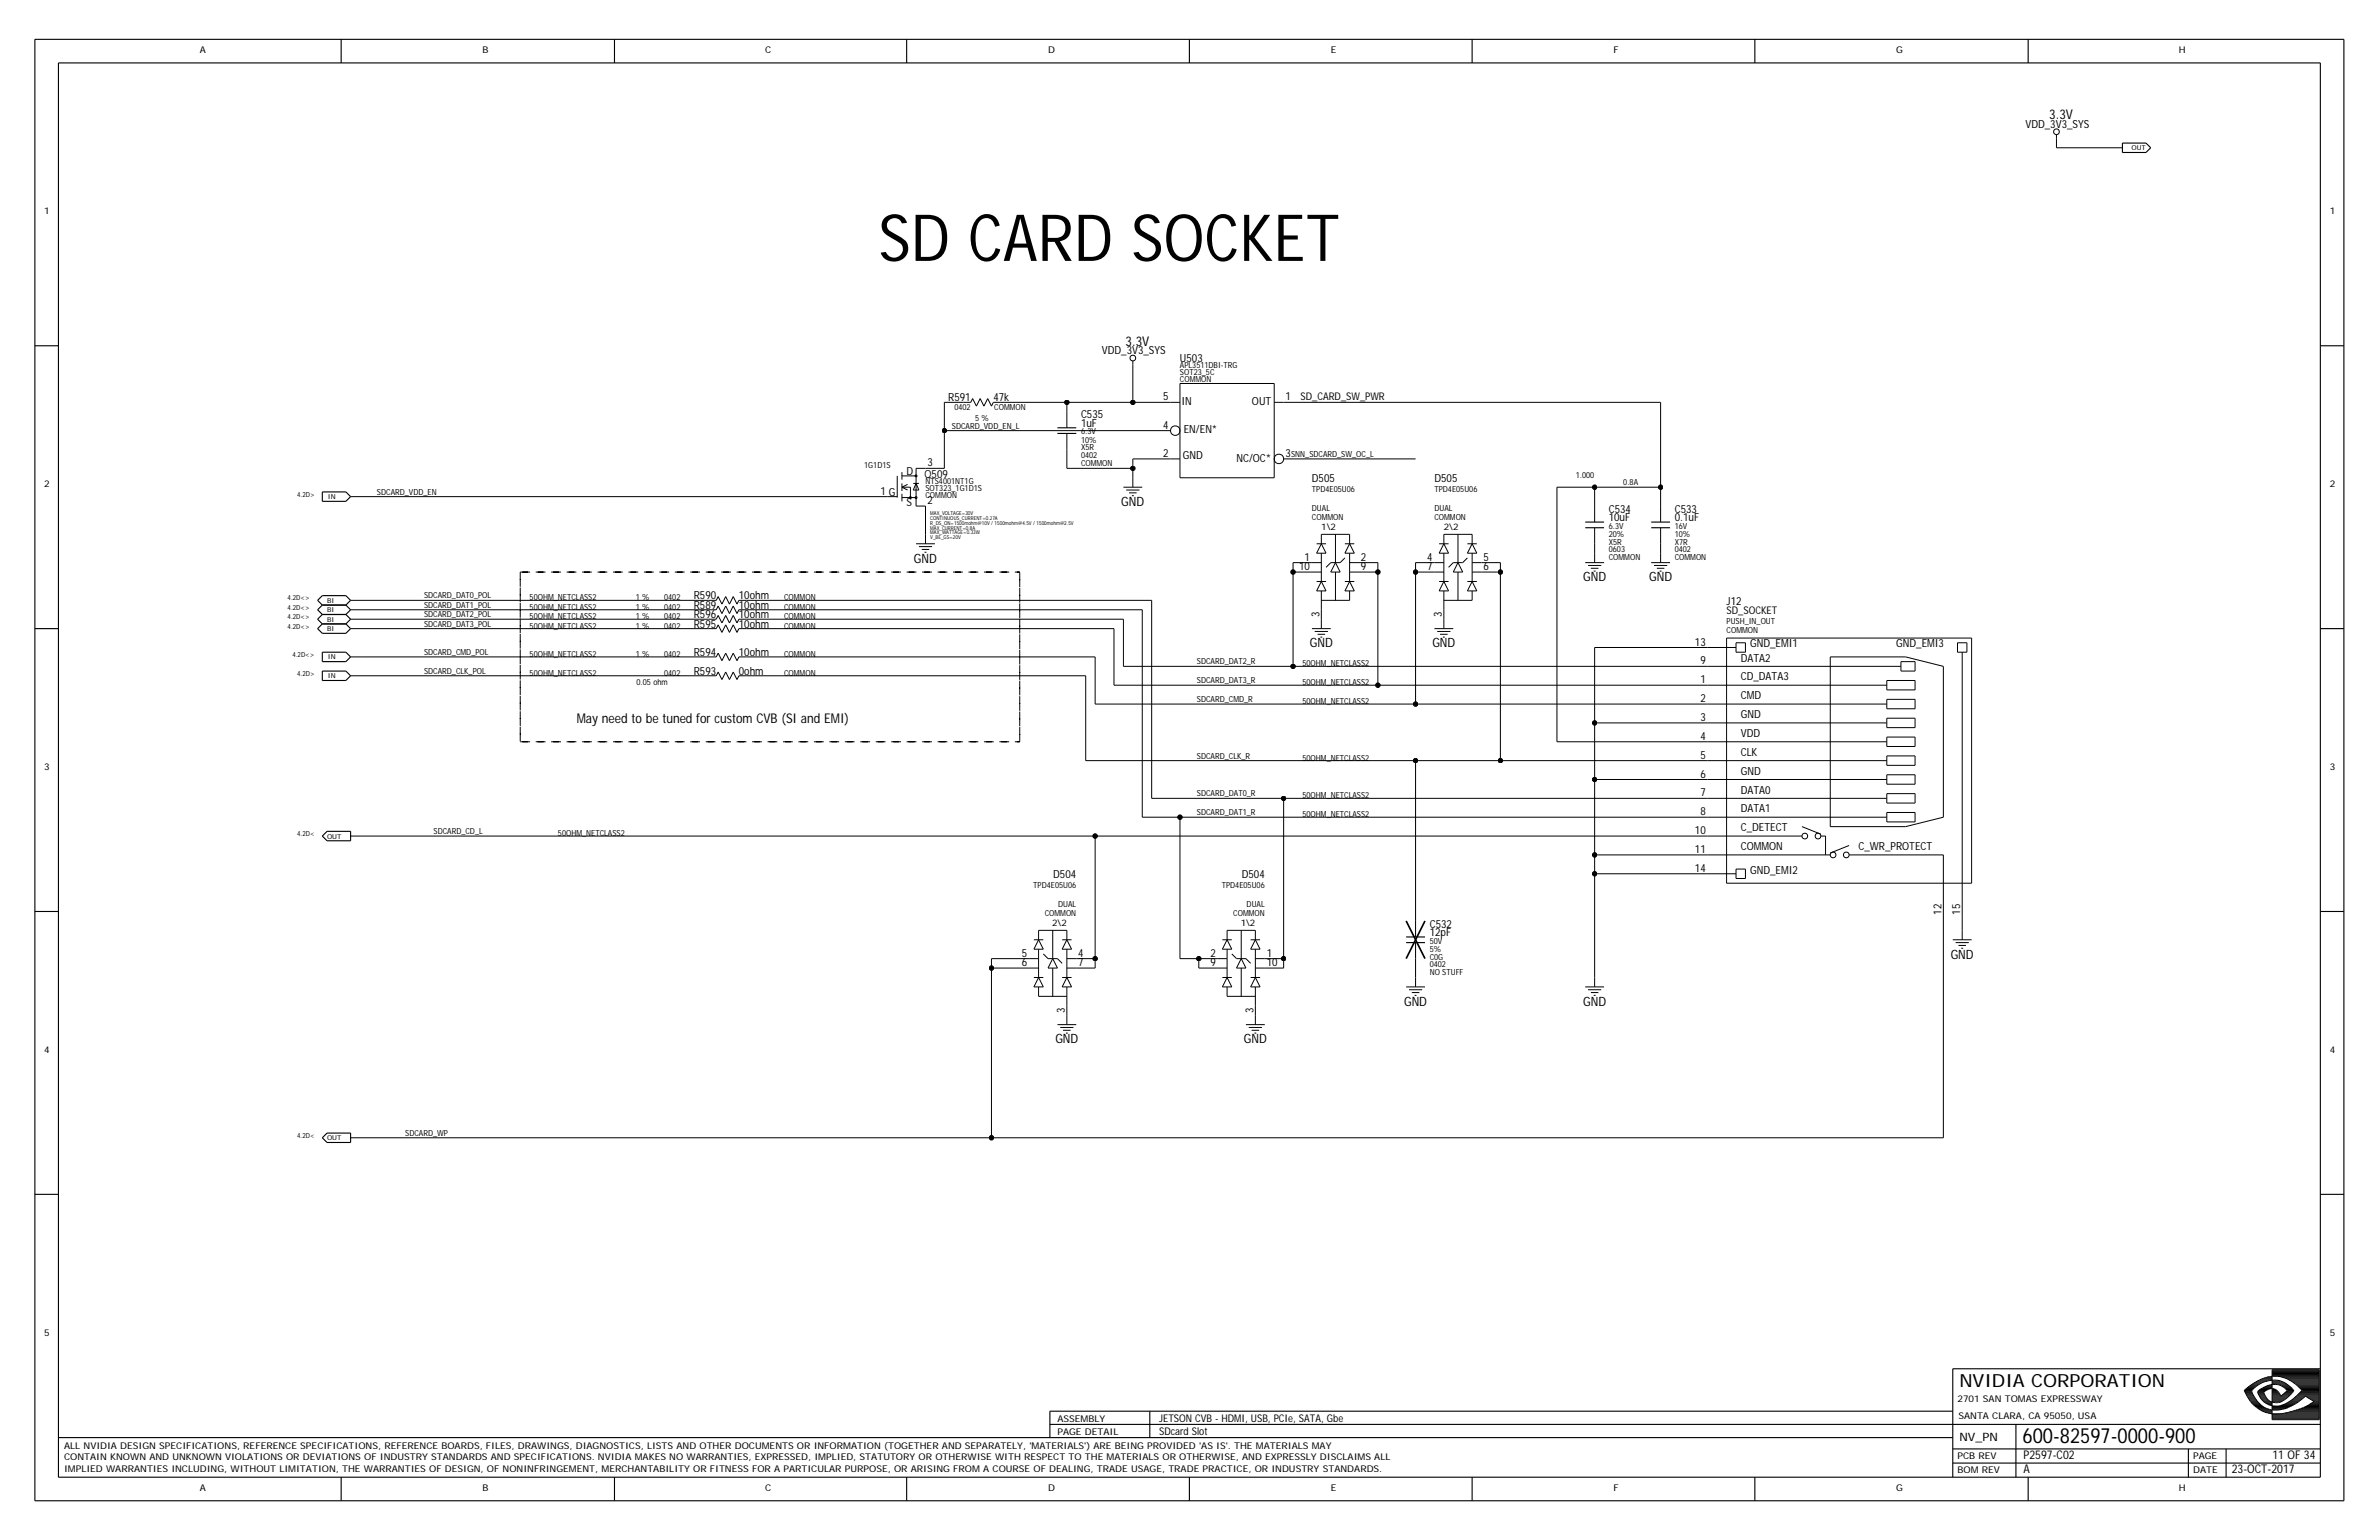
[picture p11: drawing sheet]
<svg xmlns="http://www.w3.org/2000/svg" width="432mm" height="279mm" viewBox="0 0 432 279" stroke-linecap="round" stroke-linejoin="round" font-family="sans-serif">
<defs><g id="words">
<text font-size="11.8" x="159.4" y="47.3">SD CARD SOCKET</text>
<text font-size="3.8" x="367.1" y="261.8">600-82597-0000-900</text>
<text font-size="3.3" x="355.6" y="251.6">NVIDIA CORPORATION</text>
<g font-size="2.4">
<text x="372" y="21.7">3.3V</text>
<text x="204.3" y="62.7">3.3V</text>
<text x="104.7" y="131.2">May need to be tuned for custom CVB (SI and EMI)</text>
</g>
<g font-size="2.3">
<text x="203.5" y="91.8">GND</text>
<text x="165.9" y="102.1">GND</text>
<text x="287.3" y="105.5">GND</text>
<text x="299.3" y="105.5">GND</text>
<text x="237.7" y="117.5">GND</text>
<text x="260" y="117.5">GND</text>
<text x="354.1" y="173.9">GND</text>
<text x="254.8" y="182.5">GND</text>
<text x="287.3" y="182.5">GND</text>
<text x="191.6" y="189.3">GND</text>
<text x="225.8" y="189.3">GND</text>
</g>
<g font-size="2.2">
<text x="367.3" y="267.3">A</text>
<text x="367.3" y="264.8">P2597-C02</text>
<text x="405.1" y="267.3">23-OCT-2017</text>
<text x="412.5" y="264.8">11 OF 34</text>
</g>
<text font-size="2.1" x="355.6" y="261.5">NV_PN</text>
<g font-size="2">
<text x="367.6" y="23.2">VDD_3V3_SYS</text>
<text x="200" y="64.3">VDD_3V3_SYS</text>
<text x="214.2" y="65.6">U503</text>
<text x="172.1" y="72.8">R591</text>
<text x="180.3" y="72.8">47k</text>
<text x="196.2" y="75.9">C535</text>
<text x="196.2" y="77.4">1uF</text>
<text x="211.1" y="72.7">5</text>
<text x="211.1" y="77.8">4</text>
<text x="214.4" y="73.5">IN</text>
<text x="227.2" y="73.5">OUT</text>
<text x="233.3" y="72.7">1</text>
<text x="211.1" y="82.9">2</text>
<text x="214.7" y="83.4">GND</text>
<text x="214.9" y="78.6">EN/EN*</text>
<text x="224.4" y="83.8">NC/OC*</text>
<text x="233.3" y="82.9">3</text>
<text x="159.8" y="89.8">1 G</text>
<text x="164.6" y="86.2">D</text>
<text x="167.8" y="86.7">Q509</text>
<text x="168.3" y="84.6">3</text>
<text x="238.1" y="87.5">D505</text>
<text x="260.4" y="87.5">D505</text>
<text x="164.6" y="91.8">S</text>
<text x="168.3" y="91.5">2</text>
<text x="292" y="94.6">10uF</text>
<text x="292" y="93">C534</text>
<text x="304" y="93">C533</text>
<text x="304" y="94.6">0.1uF</text>
<text x="236.8" y="101.7">1</text>
<text x="247" y="101.7">2</text>
<text x="259" y="101.7">4</text>
<text x="269.3" y="101.7">5</text>
<text x="235.8" y="103.4">10</text>
<text x="247" y="103.4">9</text>
<text x="259" y="103.4">7</text>
<text x="269.3" y="103.4">6</text>
<text x="125.9" y="113.9">R595</text>
<text x="125.9" y="112.2">R596</text>
<text x="125.9" y="110.5">R589</text>
<text x="125.9" y="108.7">R590</text>
<text x="134.1" y="113.9">10ohm</text>
<text x="134.1" y="112.2">10ohm</text>
<text x="134.1" y="110.5">10ohm</text>
<text x="134.1" y="108.7">10ohm</text>
<text x="239.5" y="112" transform="rotate(-90 239.5 112)">3</text>
<text x="261.7" y="112" transform="rotate(-90 261.7 112)">3</text>
<text x="313.4" y="109.8">J12</text>
<text x="125.9" y="119">R594</text>
<text x="134.1" y="119">10ohm</text>
<text x="307.6" y="117.1">13</text>
<text x="317.7" y="117.5">GND_EMI1</text>
<text x="344.2" y="117.5">GND_EMI3</text>
<text x="125.9" y="122.4">R593</text>
<text x="134.1" y="122.4">0ohm</text>
<text x="308.6" y="120.6">9</text>
<text x="308.6" y="124">1</text>
<text x="316" y="123.5">CD_DATA3</text>
<text x="316" y="120">DATA2</text>
<text x="308.6" y="130.8">3</text>
<text x="308.6" y="127.4">2</text>
<text x="316" y="130.3">GND</text>
<text x="316" y="126.9">CMD</text>
<text x="308.6" y="134.2">4</text>
<text x="308.6" y="137.7">5</text>
<text x="316" y="133.7">VDD</text>
<text x="316" y="137.1">CLK</text>
<text x="308.6" y="141.1">6</text>
<text x="316" y="140.6">GND</text>
<text x="316" y="144">DATA0</text>
<text x="308.6" y="147.9">8</text>
<text x="308.6" y="144.5">7</text>
<text x="316" y="147.4">DATA1</text>
<text x="307.6" y="154.8">11</text>
<text x="307.6" y="151.3">10</text>
<text x="316" y="154.3">COMMON</text>
<text x="316" y="150.8">C_DETECT</text>
<text x="337.3" y="154.3">C_WR_PROTECT</text>
<text x="191.2" y="159.4">D504</text>
<text x="225.4" y="159.4">D504</text>
<text x="307.6" y="158.2">14</text>
<text x="317.7" y="158.5">GND_EMI2</text>
<text x="352.4" y="166" transform="rotate(-90 352.4 166)">12</text>
<text x="355.8" y="166" transform="rotate(-90 355.8 166)">15</text>
<text x="185.5" y="173.6">5</text>
<text x="195.7" y="173.6">4</text>
<text x="219.7" y="173.6">2</text>
<text x="229.9" y="173.6">1</text>
<text x="259.5" y="168.3">C532</text>
<text x="259.5" y="169.8">12pF</text>
<text x="185.5" y="175.3">6</text>
<text x="195.7" y="175.3">7</text>
<text x="219.7" y="175.3">9</text>
<text x="229.9" y="175.3">10</text>
<text x="193.3" y="183.8" transform="rotate(-90 193.3 183.8)">3</text>
<text x="227.5" y="183.8" transform="rotate(-90 227.5 183.8)">3</text>
</g>
<g font-size="1.9">
<text x="236.1" y="72.7">SD_CARD_SW_PWR</text>
<text x="313.4" y="111.5">SD_SOCKET</text>
<text x="210.4" y="257.9">JETSON CVB - HDMI, USB, PCIe, SATA, Gbe</text>
<text x="210.4" y="260.3">SDcard Slot</text>
</g>
<g font-size="1.7">
<text x="36.3" y="9.7">A</text>
<text x="87.6" y="9.7">B</text>
<text x="138.9" y="9.7">C</text>
<text x="190.2" y="9.7">D</text>
<text x="241.5" y="9.7">E</text>
<text x="292.9" y="9.7">F</text>
<text x="344.2" y="9.7">G</text>
<text x="395.5" y="9.7">H</text>
<text x="8" y="38.8">1</text>
<text x="422.9" y="38.8">1</text>
<text x="8" y="88.4">2</text>
<text x="422.9" y="88.4">2</text>
<text x="8" y="139.7">3</text>
<text x="422.9" y="139.7">3</text>
<text x="8" y="191">4</text>
<text x="422.9" y="191">4</text>
<text x="8" y="242.3">5</text>
<text x="422.9" y="242.3">5</text>
<text x="191.9" y="257.9">ASSEMBLY</text>
<text x="355.3" y="254.3">2701 SAN TOMAS EXPRESSWAY</text>
<text x="355.5" y="257.4">SANTA CLARA, CA 95050, USA</text>
<text x="11.6" y="262.9">ALL NVIDIA DESIGN SPECIFICATIONS, REFERENCE SPECIFICATIONS, REFERENCE BOARDS, FILES, DRAWINGS, DIAGNOSTICS, LISTS AND OTHER DOCUMENTS OR INFORMATION (TOGETHER AND SEPARATELY, 'MATERIALS') ARE BEING PROVIDED 'AS IS'. THE MATERIALS MAY</text>
<text x="191.9" y="260.3">PAGE DETAIL</text>
<text x="11.6" y="264.9">CONTAIN KNOWN AND UNKNOWN VIOLATIONS OR DEVIATIONS OF INDUSTRY STANDARDS AND SPECIFICATIONS. NVIDIA MAKES NO WARRANTIES, EXPRESSED, IMPLIED, STATUTORY OR OTHERWISE WITH RESPECT TO THE MATERIALS OR OTHERWISE, AND EXPRESSLY DISCLAIMS ALL</text>
<text x="11.6" y="267.2">IMPLIED WARRANTIES INCLUDING, WITHOUT LIMITATION, THE WARRANTIES OF DESIGN, OF NONINFRINGEMENT, MERCHANTABILITY OR FITNESS FOR A PARTICULAR PURPOSE, OR ARISING FROM A COURSE OF DEALING, TRADE USAGE, TRADE PRACTICE, OR INDUSTRY STANDARDS.</text>
<text x="355.3" y="267.3">BOM REV</text>
<text x="355.3" y="264.8">PCB REV</text>
<text x="398.1" y="264.8">PAGE</text>
<text x="398.1" y="267.3">DATE</text>
<text x="36.3" y="270.6">A</text>
<text x="87.6" y="270.6">B</text>
<text x="138.9" y="270.6">C</text>
<text x="190.2" y="270.6">D</text>
<text x="241.5" y="270.6">E</text>
<text x="292.9" y="270.6">F</text>
<text x="344.2" y="270.6">G</text>
<text x="395.5" y="270.6">H</text>
</g>
<g font-size="1.6">
<text x="239.8" y="96.1">1\2</text>
<text x="262.1" y="96.1">2\2</text>
<text x="191" y="167.9">2\2</text>
<text x="225.2" y="167.9">1\2</text>
</g>
<g font-size="1.5">
<text x="214.2" y="66.8">APL3511DBI-TRG</text>
<text x="214.2" y="69.2">COMMON</text>
<text x="214.2" y="68">SOT23_5C</text>
<text x="172.8" y="77.8">SDCARD_VDD_EN_L</text>
<text x="173.2" y="74.4">0402</text>
<text x="177" y="76.4">5 %</text>
<text x="180.5" y="74.4">COMMON</text>
<text x="196.2" y="83.1">0402</text>
<text x="196.2" y="81.7">X5R</text>
<text x="196.2" y="80.4">10%</text>
<text x="196.2" y="78.8">6.3V</text>
<text x="234.4" y="82.9">SNN_SDCARD_SW_OC_L</text>
<text x="68.4" y="89.8">SDCARD_VDD_EN</text>
<text x="156.9" y="85">1G1D1S</text>
<text x="168" y="89.1">SOT323_1G1D1S</text>
<text x="168" y="87.9">NTS4001NT1G</text>
<text x="196.2" y="84.5">COMMON</text>
<text x="238.1" y="89.2">TPD4E05U06</text>
<text x="260.4" y="89.2">TPD4E05U06</text>
<text x="286" y="86.7">1.000</text>
<text x="294.6" y="87.9">0.8A</text>
<text x="168" y="90.3">COMMON</text>
<text x="238.1" y="94.4">COMMON</text>
<text x="238.1" y="92.7">DUAL</text>
<text x="260.4" y="92.7">DUAL</text>
<text x="260.4" y="94.4">COMMON</text>
<text x="292" y="95.9">6.3V</text>
<text x="304" y="95.9">16V</text>
<text x="292" y="98.8">X5R</text>
<text x="292" y="101.6">COMMON</text>
<text x="292" y="100.2">0603</text>
<text x="292" y="97.5">20%</text>
<text x="304" y="98.8">X7R</text>
<text x="304" y="100.2">0402</text>
<text x="304" y="97.5">10%</text>
<text x="304" y="101.6">COMMON</text>
<text x="77" y="108.6">SDCARD_DAT0_POL</text>
<text x="77" y="113.7">SDCARD_DAT3_POL</text>
<text x="77" y="112">SDCARD_DAT2_POL</text>
<text x="77" y="110.3">SDCARD_DAT1_POL</text>
<text x="96.1" y="110.6">50OHM_NETCLASS2</text>
<text x="96.1" y="112.3">50OHM_NETCLASS2</text>
<text x="96.1" y="108.9">50OHM_NETCLASS2</text>
<text x="115.4" y="112.3">1 %</text>
<text x="115.4" y="110.6">1 %</text>
<text x="115.4" y="108.9">1 %</text>
<text x="120.5" y="108.9">0402</text>
<text x="120.5" y="112.3">0402</text>
<text x="120.5" y="110.6">0402</text>
<text x="142.3" y="112.3">COMMON</text>
<text x="142.3" y="108.9">COMMON</text>
<text x="142.3" y="110.6">COMMON</text>
<text x="313.4" y="113.2">PUSH_IN_OUT</text>
<text x="77" y="118.8">SDCARD_CMD_POL</text>
<text x="96.1" y="114.1">50OHM_NETCLASS2</text>
<text x="96.1" y="119.2">50OHM_NETCLASS2</text>
<text x="115.4" y="119.2">1 %</text>
<text x="115.4" y="114.1">1 %</text>
<text x="120.5" y="119.2">0402</text>
<text x="120.5" y="114.1">0402</text>
<text x="142.3" y="119.2">COMMON</text>
<text x="142.3" y="114.1">COMMON</text>
<text x="313.4" y="114.9">COMMON</text>
<text x="77" y="122.3">SDCARD_CLK_POL</text>
<text x="96.1" y="122.6">50OHM_NETCLASS2</text>
<text x="115.5" y="124.3">0.05 ohm</text>
<text x="120.5" y="122.6">0402</text>
<text x="142.3" y="122.6">COMMON</text>
<text x="217.2" y="124">SDCARD_DAT3_R</text>
<text x="217.2" y="120.6">SDCARD_DAT2_R</text>
<text x="236.4" y="120.9">50OHM_NETCLASS2</text>
<text x="236.4" y="124.3">50OHM_NETCLASS2</text>
<text x="217.2" y="127.4">SDCARD_CMD_R</text>
<text x="236.4" y="127.7">50OHM_NETCLASS2</text>
<text x="217.2" y="137.7">SDCARD_CLK_R</text>
<text x="236.4" y="138">50OHM_NETCLASS2</text>
<text x="217.2" y="147.9">SDCARD_DAT1_R</text>
<text x="217.2" y="144.5">SDCARD_DAT0_R</text>
<text x="236.4" y="148.3">50OHM_NETCLASS2</text>
<text x="236.4" y="144.8">50OHM_NETCLASS2</text>
<text x="78.7" y="151.3">SDCARD_CD_L</text>
<text x="101.3" y="151.7">50OHM_NETCLASS2</text>
<text x="187.5" y="161.1">TPD4E05U06</text>
<text x="221.8" y="161.1">TPD4E05U06</text>
<text x="189.6" y="166.2">COMMON</text>
<text x="192.1" y="164.5">DUAL</text>
<text x="223.8" y="166.2">COMMON</text>
<text x="226.3" y="164.5">DUAL</text>
<text x="259.5" y="171.2">50V</text>
<text x="259.5" y="172.7">5%</text>
<text x="259.5" y="176.8">NO STUFF</text>
<text x="259.5" y="175.5">0402</text>
<text x="259.5" y="174.1">C0G</text>
<text x="73.6" y="206.1">SDCARD_WP</text>
</g>
<g font-size="1.3">
<text x="54" y="90.1">4.2D&gt;</text>
<text x="52.2" y="108.9">4.2D&lt;&gt;</text>
<text x="52.2" y="112.3">4.2D&lt;&gt;</text>
<text x="52.2" y="110.6">4.2D&lt;&gt;</text>
<text x="52.2" y="114.1">4.2D&lt;&gt;</text>
<text x="53.1" y="119.2">4.2D&lt;&gt;</text>
<text x="54" y="122.6">4.2D&gt;</text>
<text x="54" y="151.7">4.2D&lt;</text>
<text x="54" y="206.4">4.2D&lt;</text>
</g>
<g font-size="1.2">
<text x="386.9" y="27.3">OUT</text>
<text x="59.5" y="90.5">IN</text>
<text x="59.4" y="111.1">BI</text>
<text x="59.4" y="112.8">BI</text>
<text x="59.4" y="109.4">BI</text>
<text x="59.4" y="114.5">BI</text>
<text x="59.5" y="119.6">IN</text>
<text x="59.5" y="123.1">IN</text>
<text x="59.4" y="152.1">OUT</text>
<text x="59.4" y="206.9">OUT</text>
</g>
<g font-size="1">
<text x="168.8" y="95.2">R_DS_ON=1500mohm@10V / 1500mohm@4.5V / 1500mohm@2.5V</text>
<text x="168.8" y="93.5">MAX_VOLTAGE=30V</text>
<text x="168.8" y="94.4">CONTINUOUS_CURRENT=0.27A</text>
<text x="168.8" y="96.1">MAX_CURRENT=0.8A</text>
<text x="168.8" y="96.9">MAX_WATTAGE=0.33W</text>
<text x="168.8" y="97.8">V_BE_GS=20V</text>
</g>
</g></defs>
<g fill="none" stroke="#000" stroke-width=".18">
<path d="M373.3 26.8h10.2zM373.3 25.1v1.7zM373.3 24.4v.7zM383.5 26.8h1.7zM171.4 73h3.4zM171.4 73v5.1zM171.4 78.1h41.1zM171.4 78.1v6.9zM174.8 73h1.4zM176.5 72.3l-.3 .7zM176.5 72.3l.7 1.4zM177.9 72.3l-.7 1.4z"/>
<path d="M177.9 72.3l.7 1.4zM179.3 72.3l.7 1.4zM179.3 72.3l-.7 1.4zM180.3 73h1.4zM180.3 73l-.3 .7zM181.7 73h11.9zM193.6 73h12zM193.6 73v1.7zM193.6 78.6v3zM193.6 74.7v2.9zM205.6 73h6.9zM205.6 66.2v6.8z"/>
<path d="M205.6 65.5v.7zM212.5 73h1.7zM214.2 69.6h17.1zM214.2 69.6v17.1zM231.3 73h1.7zM231.3 69.6v17.1zM233 73h68.4zM301.4 73v15.4zM63.6 90.1h1.7zM65.3 90.1h95.8zM161.1 90.1h1.8zM162.9 86.3v4z"/>
<path d="M163.7 86.3h2.6zM163.7 90.3h2.6zM163.7 89.6v1.4zM163.7 87.7v1.4zM163.7 85.7v1.3zM163.7 88.4l1-.5zM163.7 88.4l1 .5zM163.7 88.4h1.5zM165.1 90.2l.1-.1 .2 .3h-.2zM165.2 88.4v1.9zM165.8 87.7h1zM165.8 88.9h1z"/>
<path d="M166.1 86.3l.2-.1 .1 .2-.1 .1zM166.1 90.2l.2-.1 .1 .3h-.1zM166.3 98.7h3.4zM166.3 87.7l.5 1.2zM166.3 87.7l-.5 1.2zM166.3 85h1.7zM166.3 91.8h1.7zM166.3 85v6.8zM166.8 99.2h2.4zM167.3 99.7h1.4zM168 91.8v5.1zM168 85h3.4z"/>
<path d="M168 96.9v1.8zM193.6 85h12zM193.6 81.6v3.4zM203.9 88.4h3.4zM204.4 88.9h2.4zM204.9 89.4h1.4zM205.4 89.9h.4zM205.6 83.3v1.7zM205.6 85v1.7zM205.6 83.3h6.9zM205.6 86.7v1.7zM212.5 83.3h1.7z"/>
<path d="M214.2 86.7h17.1zM233 83.3h23.9zM239 98.7h1.7zM239.8 98.7l.9 1.7zM239.8 98.7l-.8 1.7zM239.8 96.9v1.8zM239.8 96.9h5.2zM242.4 96.9v5.2zM244.1 98.7h1.7zM245 98.7l.8 1.7zM245 96.9v1.8zM245 98.7l-.9 1.7z"/>
<path d="M261.2 98.7h1.7zM262.1 98.7l.8 1.7zM262.1 98.7l-.9 1.7zM262.1 96.9v1.8zM262.1 96.9h5.1zM264.6 96.9v5.2zM266.3 98.7h1.8zM267.2 98.7l.9 1.7zM267.2 98.7l-.9 1.7zM267.2 96.9v1.8zM282.6 88.4h6.8zM282.6 88.4v46.2z"/>
<path d="M289.4 98.7v1.7zM289.4 88.4h12zM289.4 88.4v3.4zM289.4 95.7v3zM289.4 91.8v2.9zM301.4 98.7v1.7zM301.4 88.4v3.4zM301.4 95.7v3zM301.4 91.8v2.9zM63.6 114.1h1.7zM63.6 110.6h1.7zM63.6 112.3h1.7z"/>
<path d="M63.6 108.9h1.7zM63.6 119.2h1.7zM65.3 108.9h63.3zM65.3 119.2h63.3zM65.3 114.1h63.3zM65.3 112.3h63.3zM65.3 110.6h63.3zM128.6 119.2h1.4zM128.6 114.1h1.4zM128.6 112.3h1.4zM128.6 110.6h1.4zM128.6 108.9h1.4z"/>
<path d="M130.3 118.5l-.3 .7zM130.3 118.5l.7 1.4zM130.3 113.4l-.3 .7zM130.3 113.4l.7 1.3zM130.3 111.7l-.3 .6zM130.3 111.7l.7 1.3zM130.3 109.9l-.3 .7zM130.3 109.9l.7 1.4zM130.3 108.2l-.3 .7zM130.3 108.2l.7 1.4zM131.7 118.5l-.7 1.4zM131.7 118.5l.7 1.4z"/>
<path d="M131.7 113.4l-.7 1.3zM131.7 113.4l.7 1.3zM131.7 111.7l-.7 1.3zM131.7 111.7l.7 1.3zM131.7 109.9l-.7 1.4zM131.7 109.9l.7 1.4zM131.7 108.2l-.7 1.4zM131.7 108.2l.7 1.4zM133.1 118.5l.7 1.4zM133.1 118.5l-.7 1.4zM133.1 113.4l.7 1.3zM133.1 113.4l-.7 1.3z"/>
<path d="M133.1 111.7l.7 1.3zM133.1 111.7l-.7 1.3zM133.1 109.9l.7 1.4zM133.1 109.9l-.7 1.4zM133.1 108.2l.7 1.4zM133.1 108.2l-.7 1.4zM134.1 119.2h1.4zM134.1 119.2l-.3 .7zM134.1 114.1h1.4zM134.1 114.1l-.3 .6zM134.1 112.3h1.4zM134.1 112.3l-.3 .7z"/>
<path d="M134.1 110.6h1.4zM134.1 110.6l-.3 .7zM134.1 108.9h1.4zM134.1 108.9l-.3 .7zM135.5 108.9h73.5zM135.5 114.1h66.7zM135.5 112.3h68.4zM135.5 119.2h63.3zM135.5 110.6h71.8zM167.8 100.2h.4zM198.8 119.2v8.5zM202.2 114.1v10.2z"/>
<path d="M203.9 112.3v8.6zM207.3 110.6v37.7zM209 108.9v35.9zM234.7 103.8v17.1zM234.7 103.8h3.4zM234.7 102.1v1.7zM234.7 102.1h3.4zM238.1 114.1h3.4zM238.1 102.1h1.7zM238.1 103.8h1.7zM238.6 114.6h2.4zM239 107.2h1.7z"/>
<path d="M239 105.5h1.7zM239 100.4h1.7zM239.1 115.1h1.4zM239.7 115.6h.3zM239.8 110.6v1.7zM239.8 112.3v1.8zM239.8 105.5l-.8 1.7zM239.8 105.5l.9 1.7zM239.8 108.9h5.2zM239.8 107.2v3.4zM239.8 100.4v5.1zM240.7 102.9l.8-.8z"/>
<path d="M241.5 102.1h1.7zM241.5 103.8h1.7zM242.4 103.8v5.1zM242.4 102.1l-.9 1.7zM242.4 102.1l.8 1.7zM243.2 102.1l.9-.9zM244.1 107.2h1.7zM244.1 105.5h1.7zM244.1 100.4h1.7zM245 107.2v1.7zM245 105.5l.8 1.7zM245 105.5l-.9 1.7z"/>
<path d="M245 102.1h1.7zM245 103.8h1.7zM245 100.4v5.1zM246.7 103.8h3.4zM246.7 102.1h3.4zM250.1 103.8v20.5zM250.1 102.1v1.7zM256.9 103.8v23.9zM256.9 103.8h3.5zM256.9 102.1v1.7zM256.9 102.1h3.5zM260.4 102.1h1.7z"/>
<path d="M260.4 103.8h1.7zM260.4 114.1h3.4zM260.9 114.6h2.4zM261.2 100.4h1.7zM261.2 107.2h1.7zM261.2 105.5h1.7zM261.4 115.1h1.4zM261.9 115.6h.3zM262.1 110.6v1.7zM262.1 105.5l-.9 1.7zM262.1 105.5l.8 1.7zM262.1 108.9h5.1z"/>
<path d="M262.1 107.2v3.4zM262.1 100.4v5.1zM262.1 112.3v1.8zM262.9 102.9l.9-.8zM263.8 102.1h1.7zM263.8 103.8h1.7zM264.6 103.8v5.1zM264.6 102.1l-.8 1.7zM264.6 102.1l.9 1.7zM266.3 101.2l-.8 .9zM266.3 100.4h1.8zM266.3 107.2h1.8z"/>
<path d="M266.3 105.5h1.8zM267.2 107.2v1.7zM267.2 105.5l.9 1.7zM267.2 105.5l-.9 1.7zM267.2 102.1h1.7zM267.2 103.8h1.7zM267.2 100.4v5.1zM268.9 103.8h3.4zM268.9 102.1h3.4zM272.3 102.1v1.7zM272.3 103.8v34.2zM287.7 102.1h3.4z"/>
<path d="M288.2 102.6h2.4zM288.8 103.1h1.3zM289.3 103.6h.3zM289.4 117.5h20.6zM289.4 117.5v13.7zM289.4 100.4v1.7zM299.7 102.1h3.4zM300.2 102.6h2.4zM300.7 103.1h1.4zM301.2 103.6h.4zM301.4 100.4v1.7zM310 117.5h5.1z"/>
<path d="M313.4 115.8v44.4zM313.4 115.8h44.5zM315.1 116.6h1.7zM315.1 118.3h1.7zM315.1 116.6v1.7zM316.8 116.6v1.7zM332.2 119.2v30.8zM332.2 119.2h13.7zM345.9 119.2l6.8 1.7zM355.3 116.6h1.7zM355.3 116.6v1.7zM355.3 118.3h1.7z"/>
<path d="M356.1 118.3v45.4zM357 116.6v1.7zM357.9 115.8v44.4zM63.6 122.6h1.7zM65.3 122.6h63.3zM128.6 122.6h1.4zM130.3 121.9l-.3 .7zM130.3 121.9l.7 1.4zM131.7 121.9l-.7 1.4zM131.7 121.9l.7 1.4zM133.1 121.9l.7 1.4zM133.1 121.9l-.7 1.4z"/>
<path d="M134.1 122.6h1.4zM134.1 122.6l-.3 .7zM135.5 122.6h61.6zM197.1 138h59.8zM197.1 122.6v15.4zM198.8 127.7h58.1zM202.2 124.3h47.9zM203.9 120.9h30.8zM234.7 120.9h75.3zM250.1 124.3h59.9zM256.9 138h15.4zM256.9 138v29.1z"/>
<path d="M256.9 127.7h53.1zM272.3 138h37.7zM282.6 134.6h27.4zM289.4 131.2h20.6zM289.4 131.2v10.2zM310 120.9h35zM310 124.3h32.5zM310 127.7h32.5zM310 131.2h32.5zM310 134.6h32.5zM310 138h32.5zM342.5 128.6h5.1z"/>
<path d="M342.5 126.9h5.1zM342.5 133.7h5.1zM342.5 135.4h5.1zM342.5 138.9h5.1zM342.5 137.1h5.1zM342.5 123.5h5.1zM342.5 125.2h5.1zM342.5 132h5.1zM342.5 130.3h5.1zM342.5 133.7v1.7zM342.5 130.3v1.7zM342.5 126.9v1.7z"/>
<path d="M342.5 123.5v1.7zM342.5 137.1v1.8zM345 121.7h2.6zM345 120h2.6zM345 120v1.7zM347.6 120v1.7zM347.6 126.9v1.7zM347.6 133.7v1.7zM347.6 137.1v1.8zM347.6 123.5v1.7zM347.6 130.3v1.7zM352.7 120.9v27.4z"/>
<path d="M63.6 151.7h1.7zM65.3 151.7h133.5zM198.8 151.7v22.2zM198.8 151.7h111.2zM207.3 148.3h6.9zM209 144.8h24zM214.2 148.3v25.6zM214.2 148.3h95.8zM233 144.8v29.1zM233 144.8h77zM289.4 141.4h20.6zM289.4 141.4v13.7z"/>
<path d="M289.4 155.1h20.6zM289.4 155.1v3.4zM289.4 158.5h20.6zM289.4 158.5v18.8zM310 158.5h5.1zM310 148.3h32.5zM310 144.8h32.5zM310 141.4h32.5zM310 151.7h17.1zM310 155.1h22.2zM315.1 157.7h1.7zM315.1 159.4h1.7z"/>
<path d="M315.1 157.7v1.7zM316.8 157.7v1.7zM327.1 150l3.4 1.3zM330.5 151.7h.8zM331.3 151.7v3.4zM332.2 150h13.7zM332.2 154.8l3.4-1.4zM335.6 155.1h17.1zM342.5 147.4h5.1zM342.5 149.1h5.1zM342.5 140.6h5.1zM342.5 142.3h5.1z"/>
<path d="M342.5 145.7h5.1zM342.5 144h5.1zM342.5 147.4v1.7zM342.5 144v1.7zM342.5 140.6v1.7zM345.9 150l6.8-1.7zM347.6 147.4v1.7zM347.6 140.6v1.7zM347.6 144v1.7zM352.7 155.1v8.6zM180 173.9h6.8zM180 173.9v1.7z"/>
<path d="M180 175.6h6.8zM180 175.6v30.8zM186.8 173.9h1.7zM186.8 175.6h1.7zM187.7 172.2h1.7zM187.7 170.5h1.7zM187.7 179.1h1.7zM187.7 177.3h1.7zM188.5 179.1v1.7zM188.5 177.3l-.8 1.8zM188.5 177.3l.9 1.8zM188.5 170.5l-.8 1.7z"/>
<path d="M188.5 170.5l.9 1.7zM188.5 168.8v1.7zM188.5 168.8h5.1zM188.5 172.2v5.1zM189.4 173.1l.8 .8zM190.2 173.9h1.7zM190.2 175.6h1.7zM191.1 175.6v5.2zM191.1 173.9l.8 1.7zM191.1 173.9l-.9 1.7zM191.1 168.8v5.1zM191.9 173.9l.9 .9z"/>
<path d="M192.8 172.2h1.7zM192.8 170.5h1.7zM192.8 179.1h1.7zM192.8 177.3h1.7zM193.6 177.3l.9 1.8zM193.6 177.3l-.8 1.8zM193.6 170.5l-.8 1.7zM193.6 170.5l.9 1.7zM193.6 168.8v1.7zM193.6 173.9h1.8zM193.6 175.6h1.8zM193.6 179.1v3.4z"/>
<path d="M193.6 172.2v5.1zM195.4 173.9h3.4zM195.4 175.6h3.4zM198.8 173.9v1.7zM214.2 173.9h3.4zM217.6 175.6h3.4zM217.6 173.9v1.7zM217.6 173.9h3.4zM221 173.9h1.7zM221 175.6h1.7zM221.9 179.1h1.7zM221.9 177.3h1.7z"/>
<path d="M221.9 172.2h1.7zM221.9 170.5h1.7zM222.7 179.1v1.7zM222.7 177.3l-.8 1.8zM222.7 177.3l.9 1.8zM222.7 172.2v5.1zM222.7 168.8h5.2zM222.7 170.5l-.8 1.7zM222.7 168.8v1.7zM222.7 170.5l.9 1.7zM223.6 173.1l.8 .8zM224.4 173.9h1.7z"/>
<path d="M224.4 175.6h1.7zM225.3 175.6v5.2zM225.3 173.9l.8 1.7zM225.3 173.9l-.9 1.7zM225.3 168.8v5.1zM226.1 173.9l.9 .9zM227 179.1h1.7zM227 177.3h1.7zM227 170.5h1.7zM227 172.2h1.7zM227.9 173.9h1.7zM227.9 175.6h1.7z"/>
<path d="M227.9 177.3l.8 1.8zM227.9 177.3l-.9 1.8zM227.9 179.1v3.4zM227.9 172.2v5.1zM227.9 170.5l-.9 1.7zM227.9 170.5l.8 1.7zM227.9 168.8v1.7zM229.6 173.9h3.4zM229.6 175.6h3.4zM233 173.9v1.7zM255.2 179.1h3.4zM255.7 179.6h2.4z"/>
<path d="M256.9 173.9v3.4zM256.9 171v2.9zM256.9 167.1v2.9zM256.9 177.3v1.8zM287.7 179.1h3.4zM288.2 179.6h2.4zM289.4 177.3v1.8zM313.4 160.2h44.5zM352.7 163.7v42.7zM354.4 170.5h3.5zM355 171h2.3zM355.5 171.5h1.3z"/>
<path d="M356 172h.3zM356.1 163.7v5.1zM356.1 168.8v1.7zM188.5 180.8h5.1zM191.9 185.9h3.5zM192.4 186.4h2.4zM193 186.9h1.3zM193.5 187.4h.3zM193.6 182.5v1.7zM193.6 184.2v1.7zM222.7 180.8h5.2zM226.1 185.9h3.5z"/>
<path d="M226.7 186.4h2.4zM227.2 186.9h1.3zM227.7 187.4h.3zM227.9 182.5v1.7zM227.9 184.2v1.7zM256.2 180.1h1.4zM256.8 180.6h.3zM288.8 180.1h1.3zM289.3 180.6h.3zM63.6 206.4h1.7zM65.3 206.4h114.7zM180 206.4h172.7z"/>
<path d="M407.3 252.3l.9-.8zM407.3 252.3l.4 .7zM407.4 252.3h1.3zM407.4 252.4h1.3zM407.5 252.6h1.2zM407.6 252.1h1.2zM407.6 252.8h1.2zM407.7 253l.2 .4zM407.7 253h1.2zM407.8 251.9h1.2zM407.8 253.1h1.2zM407.9 253.3h1.2z"/>
<path d="M407.9 253.4l.3 .4zM407.9 251.8h1.3zM408 253.5h1.2zM408.1 253.6h1.2zM408.2 251.6h1.2zM408.2 253.8h1.2zM408.2 253.8l.3 .5zM408.2 251.5l.3-.2zM408.3 254h1.2zM408.4 251.4h1.2zM408.4 254.2h1.3zM408.5 254.3l.2 .3z"/>
<path d="M408.5 251.3l.5-.3zM408.6 254.3h1.2zM408.7 254.5h1.3zM408.7 251.2h1.2zM408.7 252.3v.1zM408.7 252.4v.1zM408.7 254.6l.2 .2zM408.7 252.5l.1 .2zM408.8 252.7l.1 .3zM408.8 254.7h1.3zM408.8 252.1l-.1 .2zM408.9 251.1h1.2z"/>
<path d="M408.9 254.8l.3 .3zM408.9 253l.3 .4zM409 251l.5-.3zM409 254.8h1.3zM409.1 251.8l.4-.2zM409.1 251.8l-.3 .3zM409.2 250.9h1.3zM409.2 255h1.3zM409.2 253.4l.1 .3zM409.2 255.1l.4 .2zM409.3 253.7l.4 .5zM409.4 255.2h1.3z"/>
<path d="M409.5 250.7l.3-.2zM409.5 250.7h1.4zM409.5 251.6l.4-.4zM409.6 255.3l.4 .3zM409.6 255.3h1.4zM409.7 254.2l.2 .2zM409.8 250.6h1.7zM409.8 252.5v.2zM409.8 252.7h.1M409.8 252.5h.1M409.8 252.6h1.1zM409.8 250.5l.3-.1z"/>
<path d="M409.8 252.7l.1 .2zM409.8 252.4h.1M409.8 252.4h1.2zM409.9 255.5h1.4zM409.9 252.8h1zM409.9 252.9l.1 .2zM409.9 252.3l-.1 .1zM409.9 252.3l.1-.1zM409.9 251.2l.6-.3zM409.9 254.4l.5 .5zM409.9 253h1.1zM410 255.6l.3 .3z"/>
<path d="M410 252.3h1.3zM410 253.1h1.1zM410 253.1l.4 .7zM410 252.2l.3-.2zM410.1 255.7h1.7zM410.1 253.3h1.1zM410.1 250.4l.4-.2zM410.1 250.4h2.3zM410.2 253.5h1.1zM410.2 252.1h1.4zM410.3 253.6h1.1zM410.3 252l.3-.2z"/>
<path d="M410.3 255.9l.2 .1zM410.4 255.9h2zM410.4 253.8l.5 .5zM410.4 254.9l.5 .4zM410.4 253.8h1.1zM410.5 250.2h1.9zM410.5 256l.4 .1zM410.5 250.9l.3-.1zM410.5 250.2l.4-.2zM410.6 251.9h1.6zM410.6 254h1.1zM410.6 251.8l.5-.2z"/>
<path d="M410.7 256h1.7zM410.8 254.2h1.1zM410.8 251.8h1.6zM410.8 250.8l.4-.1zM410.9 252.6l.2 .5zM410.9 252.6l.3-.3zM410.9 254.3h1.3zM410.9 254.3l.2 .2zM410.9 250l.3-.1zM410.9 256.1l.4 .2zM410.9 255.3l.4 .2zM411 250h1.4z"/>
<path d="M411.1 251.6l.3-.2zM411.1 253.1l.1 .2zM411.1 256.2h1.3zM411.1 254.5h1.3zM411.1 254.5l.5 .3zM411.2 251.6h1.2zM411.2 250.7l.3-.1zM411.2 253.3l.2 .3zM411.2 249.9l.3-.1zM411.2 252.3l.6-.3zM411.3 255.5l.2 .1zM411.3 256.3h.3z"/>
<path d="M411.4 253.6l.1 .1zM411.4 254.7h1zM411.4 251.4l.4-.1zM411.5 253.7l.2 .3zM411.5 255.6h.1zM411.5 249.9h.9zM411.5 249.8h.4zM411.5 250.6l.4-.1zM411.6 251.4h.8zM411.6 254.8l.3 .1zM411.6 256.3l.3 .1zM411.6 255.6l.2 .1z"/>
<path d="M411.7 254l.2 .2zM411.7 256.4h.7zM411.8 254.8h.6zM411.8 251.3l.3-.1zM411.8 252l.4-.1zM411.8 255.7h.2zM411.9 254.9l.5 .1zM411.9 250.5l.5-.1zM411.9 249.8l.2-.1zM411.9 254.2l.2 .1zM411.9 256.4l.5 .1zM412 255.7l.2 .1z"/>
<path d="M412.1 251.2h.3zM412.1 249.7h.3zM412.1 254.3l.4 .1zM412.2 251.2h.2zM412.2 251.9h.3zM412.2 255.8h.2zM412.4 249.4h8.5zM412.4 248.7h8.5zM412.4 249.5h8.5zM412.4 249h8.5zM412.4 248.8h8.5zM412.4 249.2h8.5z"/>
<path d="M412.4 256.7h8.5zM412.4 257.4h8.5zM412.4 257.2h8.5zM412.4 257.1h8.5zM412.4 256.9h8.5zM412.4 254.3h1.6zM412.4 254.2h1.9zM412.4 255.2h3.3zM412.4 254h2.2zM412.4 253.8h2.4zM412.4 255.3h2.9zM412.4 255.5h2.5z"/>
<path d="M412.4 253.6h2.6zM412.4 253.5h2.8zM412.4 255.7h1.8zM412.4 253h1.4zM412.4 252.8h1.3zM412.4 252.6h1.2zM412.4 252.4h1zM412.4 252.3h.8zM412.4 252.1h.6zM412.4 250.6h1.5zM412.4 250.7h1.9zM412.4 250.9h2.3z"/>
<path d="M412.4 251.1h2.6zM412.4 257.6h8.5zM412.4 248.5h8.5zM412.4 253.1h1.5zM412.4 256.5h8.5zM412.4 253.3h3zM412.4 248.5v9.1zM412.4 255l.3 .1zM412.4 251.2h.6zM412.4 249.7h1zM412.4 256.5h.5zM412.4 250.4h.7z"/>
<path d="M412.4 255.8h1.1zM412.5 254.4l.5 .1zM412.5 251.9l.2 .1zM412.7 255.1h.4zM412.7 252h.1zM412.8 252l.2 .1zM412.9 256.5h.9zM413 252.1l.1 .1zM413 251.2h.4zM413 254.5h.4zM413.1 255.1h.4zM413.1 250.4h.3z"/>
<path d="M413.1 252.2l.2 .1zM413.3 252.3l.1 .1zM413.4 249.7h.4zM413.4 249.7h7.5zM413.5 251.2h.1M413.4 252.4l.2 .2zM413.4 254.5h.2zM413.4 250.4l.6 .2zM413.5 255.1l.4-.1zM413.5 251.2l.2 .1zM413.5 255.8h.4zM413.6 252.6l.1 .1z"/>
<path d="M413.6 254.5h.1M413.6 254.5l.2-.1zM413.7 251.2h1.5zM413.7 252.7l.1 .2zM413.7 251.3h.1zM413.7 249.7l.3 .1zM413.8 249.7h.1M413.8 252.9l.1 .3zM413.8 251.3l.3 .1zM413.8 254.4h.2zM413.9 256.5h.1M413.9 255h.1z"/>
<path d="M413.9 256.5h.2zM413.9 255.8l.4-.1zM413.9 253.2l.1 .1zM414 255h2zM414 254.4l.2-.2zM414 250.6l.3 .1zM414 253.3l1.1-1zM414 255l.2-.1zM414 249.8l.5 .1zM414.1 251.4h1.3zM414.1 251.4l.3 .3zM414.1 256.5l.4-.1z"/>
<path d="M414.2 253.1h1.4zM414.2 254.9l.4-.1zM414.2 254.2h.1zM414.3 249.9h6.6zM414.3 255.7l.4-.1zM414.3 250.7l.2 .1zM414.3 254.2l.2-.2zM414.4 251.6h1.2zM414.4 253h1.4zM414.4 251.7l.3 .2zM414.5 254.8h1.8zM414.5 249.9l.3 .1z"/>
<path d="M414.5 254h.1zM414.5 256.4l.6-.1zM414.5 250.8l.2 .1zM414.6 251.8h1.2zM414.6 252.8h1.4zM414.6 254.8l.2-.1zM414.6 254l.2-.1zM414.7 250.9l.4 .2zM414.7 255.6l.4-.1zM414.7 251.9l.5 .4zM414.8 256.4h6.1zM414.8 250l.4 .2z"/>
<path d="M414.8 254.7l.4-.2zM414.8 253.9l.4-.4zM414.8 252.6h1.3zM414.8 251.9h1.2zM414.9 250h6zM414.9 254.7h1.7zM415 252.1h1.2zM415 252.4h1.2zM415.1 255.5l.3-.2zM415.1 251.1l.2 .2zM415.1 256.3l1.2-.3zM415.2 252.3h1.1z"/>
<path d="M415.2 254.5l.6-.4zM415.1 252.3h.1M415.2 250.2l.7 .4zM415.2 254.5h1.7zM415.2 250.2h5.7zM415.2 253.5l.7-.6zM415.3 251.3l.2 .1zM415.4 255.3l.4-.2zM415.5 254.3h1.6zM415.5 251.4l.1 .2zM415.5 256.2h5.4zM415.5 250.4h5.4z"/>
<path d="M415.6 251.6l.2 .1zM415.7 254.2h1.7zM415.8 255.1l.4-.2zM415.8 251.7l.2 .1zM415.8 250.6h5.1zM415.8 254.1l.5-.4zM415.9 250.6l.3 .2zM416 251.8l.1 .2zM416 254h1.6zM416.1 252.7l-.2 .2zM416.1 252.7h.1M416.1 252l.1 .1z"/>
<path d="M416.1 250.7h4.8zM416.2 256h4.7zM416.2 250.8l.4 .3zM416.2 254.9l.4-.2zM416.2 253.8h1.6zM416.2 252.5l-.1 .1zM416.2 252.1l.2 .2zM416.3 256l.7-.2zM416.3 252.4l-.1 .1zM416.3 252.4l.1-.1zM416.3 253.7l.6-.5zM416.4 250.9h4.5z"/>
<path d="M416.4 253.6h1.6zM416.6 253.5h1.6zM416.6 251.1l.2 .1zM416.6 254.7l.2-.1zM416.6 251.1h4.3zM416.7 255.9h4.2zM416.8 251.2l.2 .2zM416.8 251.2h4.1zM416.8 254.6l.4-.3zM416.8 253.3h4.1zM417 253.1h3.9zM417 251.4l.6 .6z"/>
<path d="M417 251.4h3.9zM417 255.8l.6-.2zM417.1 253h3.8zM417.2 251.6h3.7zM417.2 254.3l.7-.6zM417.3 255.7h3.6zM417.3 252.8h3.6zM417.4 251.8h3.5zM417.5 252.6h3.4zM417.5 251.9h3.4zM417.6 255.6l.5-.2zM417.6 252l.2 .3z"/>
<path d="M417.7 252.4h3.2zM417.7 252.1h3.2zM417.7 255.5h3.2zM417.8 252.3l-.9 .9zM417.9 252.3h3zM417.9 253.7l.5-.4zM418.1 255.4l.5-.3zM418.2 255.3h2.7zM418.4 253.3l.3 .2zM418.4 253.3h.1M418.5 255.2h2.4zM418.6 255.1l.4-.2z"/>
<path d="M418.7 253.5l1.3 .8zM418.7 253.5h2.2zM418.9 255h2zM419 253.6h1.9zM419 254.9l.2-.1zM419.1 254.8h1.8zM419.2 254.8l.5-.3zM419.3 253.8h1.6zM419.4 254.7h1.5zM419.6 254h1.3zM419.7 254.5h1.2zM419.7 254.5l.3-.2z"/>
<path d="M419.9 254.2h1zM419.9 254.3h1zM420.9 248.5v9.1z"/>
<circle cx="373.3" cy="23.9" r=".52"/>
<circle cx="205.6" cy="65" r=".52"/>
<circle cx="213.3" cy="78.1" r=".86"/>
<circle cx="232.1" cy="83.3" r=".86"/>
<circle cx="327.6" cy="151.7" r=".52"/>
<circle cx="330" cy="151.7" r=".52"/>
<circle cx="332.7" cy="155.1" r=".52"/>
<circle cx="335.1" cy="155.1" r=".52"/>
</g>
<path d="M94.4 103.8h90.7zM94.4 103.8v30.8zM185.1 103.8v30.8zM94.4 134.6h90.7z" fill="none" stroke="#000" stroke-width=".18" stroke-dasharray="1.4" stroke-linecap="butt"/>
<g fill="#000" stroke="#000" stroke-width=".18">
<circle cx="171.4" cy="78.1" r=".41"/>
<circle cx="193.6" cy="73" r=".41"/>
<circle cx="205.6" cy="73" r=".41"/>
<circle cx="205.6" cy="85" r=".41"/>
<circle cx="289.4" cy="88.4" r=".41"/>
<circle cx="301.4" cy="88.4" r=".41"/>
<circle cx="234.7" cy="103.8" r=".41"/>
<circle cx="250.1" cy="103.8" r=".41"/>
<circle cx="256.9" cy="103.8" r=".41"/>
<circle cx="272.3" cy="103.8" r=".41"/>
<circle cx="234.7" cy="120.9" r=".41"/>
<circle cx="250.1" cy="124.3" r=".41"/>
<circle cx="256.9" cy="138" r=".41"/>
<circle cx="256.9" cy="127.7" r=".41"/>
<circle cx="272.3" cy="138" r=".41"/>
<circle cx="289.4" cy="131.2" r=".41"/>
<circle cx="198.8" cy="151.7" r=".41"/>
<circle cx="214.2" cy="148.3" r=".41"/>
<circle cx="233" cy="144.8" r=".41"/>
<circle cx="289.4" cy="155.1" r=".41"/>
<circle cx="289.4" cy="158.5" r=".41"/>
<circle cx="289.4" cy="141.4" r=".41"/>
<circle cx="180" cy="175.6" r=".41"/>
<circle cx="198.8" cy="173.9" r=".41"/>
<circle cx="217.6" cy="173.9" r=".41"/>
<circle cx="233" cy="173.9" r=".41"/>
<circle cx="180" cy="206.4" r=".41"/>
</g>
<g fill="none" stroke="#000" stroke-width=".2">
<path d="M6.3 7.1v265.2zM6.3 7.1h419.1zM10.6 11.4v256.6zM10.6 11.4h410.6zM61.9 7.1v4.3zM111.5 7.1v4.3zM164.6 7.1v4.3zM215.9 7.1v4.3zM267.2 7.1v4.3zM318.5 7.1v4.3zM368.1 7.1v4.3zM421.2 11.4v256.6z"/>
<path d="M425.4 7.1v265.2zM385.2 26v1.7zM385.2 26h4.3zM385.2 27.7h4.3zM389.5 26l.9 .8zM390.4 26.8l-.9 .9zM6.3 62.7h4.3zM191.9 77.6h3.5zM191.9 78.6h3.5zM421.2 62.7h4.2zM58.5 89.2h4.3zM58.5 89.2v1.8z"/>
<path d="M58.5 91h4.3zM62.8 89.2l.8 .9zM63.6 90.1l-.8 .9zM287.7 94.7h3.4zM287.7 95.7h3.4zM299.7 94.7h3.4zM299.7 95.7h3.4zM6.3 114.1h4.3zM57.6 114.1l.9 .8zM57.6 114.1l.9-.9zM57.6 110.6l.9 .9zM57.6 110.6l.9-.8z"/>
<path d="M57.6 112.3l.9 .9zM57.6 112.3l.9-.8zM57.6 108.9l.9 .9zM57.6 108.9l.9-.8zM58.5 114.9h4.3zM58.5 113.2h4.3zM58.5 111.5h4.3zM58.5 109.8h4.3zM58.5 108.1h4.3zM58.5 118.3h4.3zM58.5 118.3v1.7zM62.8 113.2l.8 .9z"/>
<path d="M62.8 109.8l.8 .8zM62.8 111.5l.8 .8zM62.8 109.8l.8-.9zM62.8 108.1l.8 .8zM62.8 118.3l.8 .9zM63.6 114.1l-.8 .8zM63.6 110.6l-.8 .9zM63.6 112.3l-.8 .9zM63.6 119.2l-.8 .8zM421.2 114.1h4.2zM58.5 120h4.3zM58.5 121.7h4.3z"/>
<path d="M58.5 121.7v1.8zM58.5 123.5h4.3zM62.8 121.7l.8 .9zM63.6 122.6l-.8 .9zM58.5 151.7l.9-.9zM58.5 151.7l.9 .8zM59.4 150.8h4.2zM59.4 152.5h4.2zM63.6 150.8v1.7zM6.3 165.4h4.3zM255.2 170h3.4zM255.2 171h3.4z"/>
<path d="M421.2 165.4h4.2zM6.3 216.7h4.3zM58.5 206.4l.9-.8zM58.5 206.4l.9 .9zM59.4 205.6h4.2zM59.4 207.3h4.2zM63.6 205.6v1.7zM421.2 216.7h4.2zM190.6 256v4.8zM190.6 258.4h230.6zM190.6 256h163.8zM208.7 256v4.8z"/>
<path d="M354.4 248.3h66.8zM354.4 248.3v19.7zM365.9 258.4v9.6zM6.3 272.3h419.1zM10.6 268h410.6zM10.6 260.8h343.8zM61.9 268v4.3zM111.5 268v4.3zM164.6 268v4.3zM215.9 268v4.3zM267.2 268v4.3zM318.5 268v4.3z"/>
<path d="M354.4 265.4h66.8zM354.4 262.9h66.8zM368.1 268v4.3zM397.2 262.9v5.1zM404 262.9v5.1z"/>
</g>
<path d="M255.2 167.1l3.4 6.8zM258.6 167.1l-3.4 6.8z" fill="none" stroke="#000" stroke-width=".3"/>
<use href="#words"/>
</svg>
